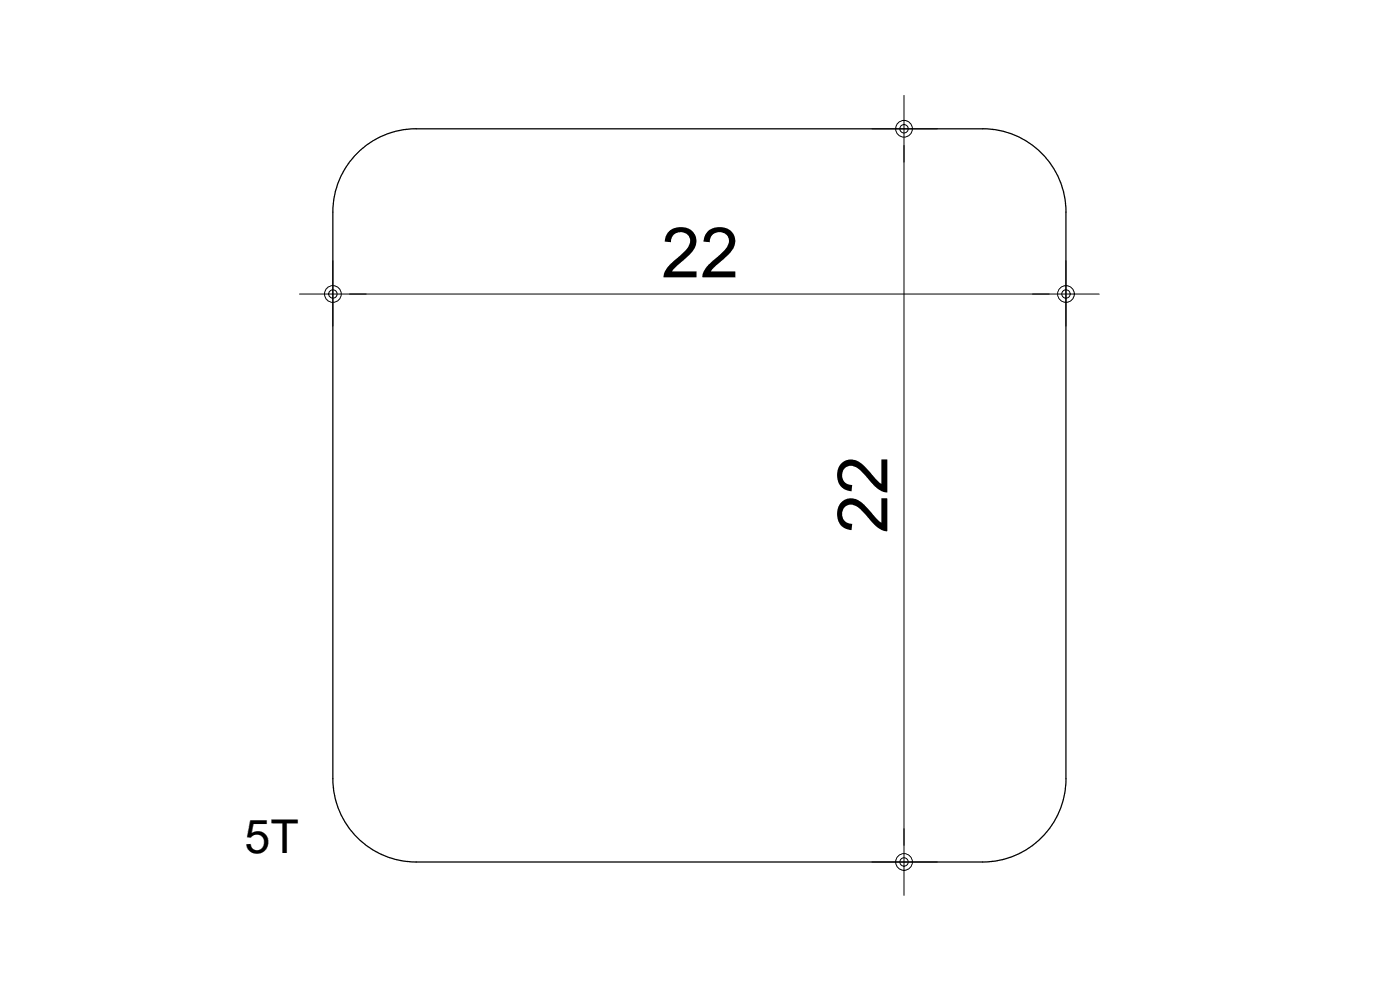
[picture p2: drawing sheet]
<svg xmlns="http://www.w3.org/2000/svg" width="420mm" height="297mm" viewBox="0 0 420 297" stroke-linecap="round" stroke-linejoin="round" font-family="sans-serif">
<defs><g id="words">
<g font-size="21">
<text x="198.5" y="83.2">22</text>
<text x="266.3" y="160" transform="rotate(-90 266.3 160)">22</text>
</g>
<text font-size="14" x="73.4" y="255.9">5T</text>
</g></defs>
<!-- layer: AA-AXIS-DIMS -->
<path d="M261.7 38.7h19.6M271.3 43.6v210M99.9 78.2v19.6M319.9 78.2v19.6M104.9 88.2h210M261.7 258.6h19.6" fill="none" stroke="#000" stroke-width=".3"/>
<!-- layer: 0 -->
<g fill="none" stroke="#000" stroke-width=".3">
<path d="M271.3 28.6v20M89.9 88.2h20M309.9 88.2h20M271.3 248.6v20"/>
<circle cx="271.3" cy="38.6" r="2.51"/>
<circle cx="271.3" cy="38.6" r="1.26"/>
<circle cx="99.9" cy="88.2" r="1.26"/>
<circle cx="99.9" cy="88.2" r="2.51"/>
<circle cx="319.9" cy="88.2" r="2.51"/>
<circle cx="319.9" cy="88.2" r="1.26"/>
<circle cx="271.3" cy="258.6" r="1.26"/>
<circle cx="271.3" cy="258.6" r="2.51"/>
</g>
<!-- layer: MAIN -->
<path d="M107.2 46a24.8 24.8 0 0 1 17.7-7.3l170-.1a25 25 0 0 1 25 25v170a25 25 0 0 1-25 25h-170a25 25 0 0 1-25-25v-170a24.9 24.9 0 0 1 7.3-17.6z" fill="none" stroke="#000" stroke-width=".38"/>
<use href="#words"/>
</svg>
